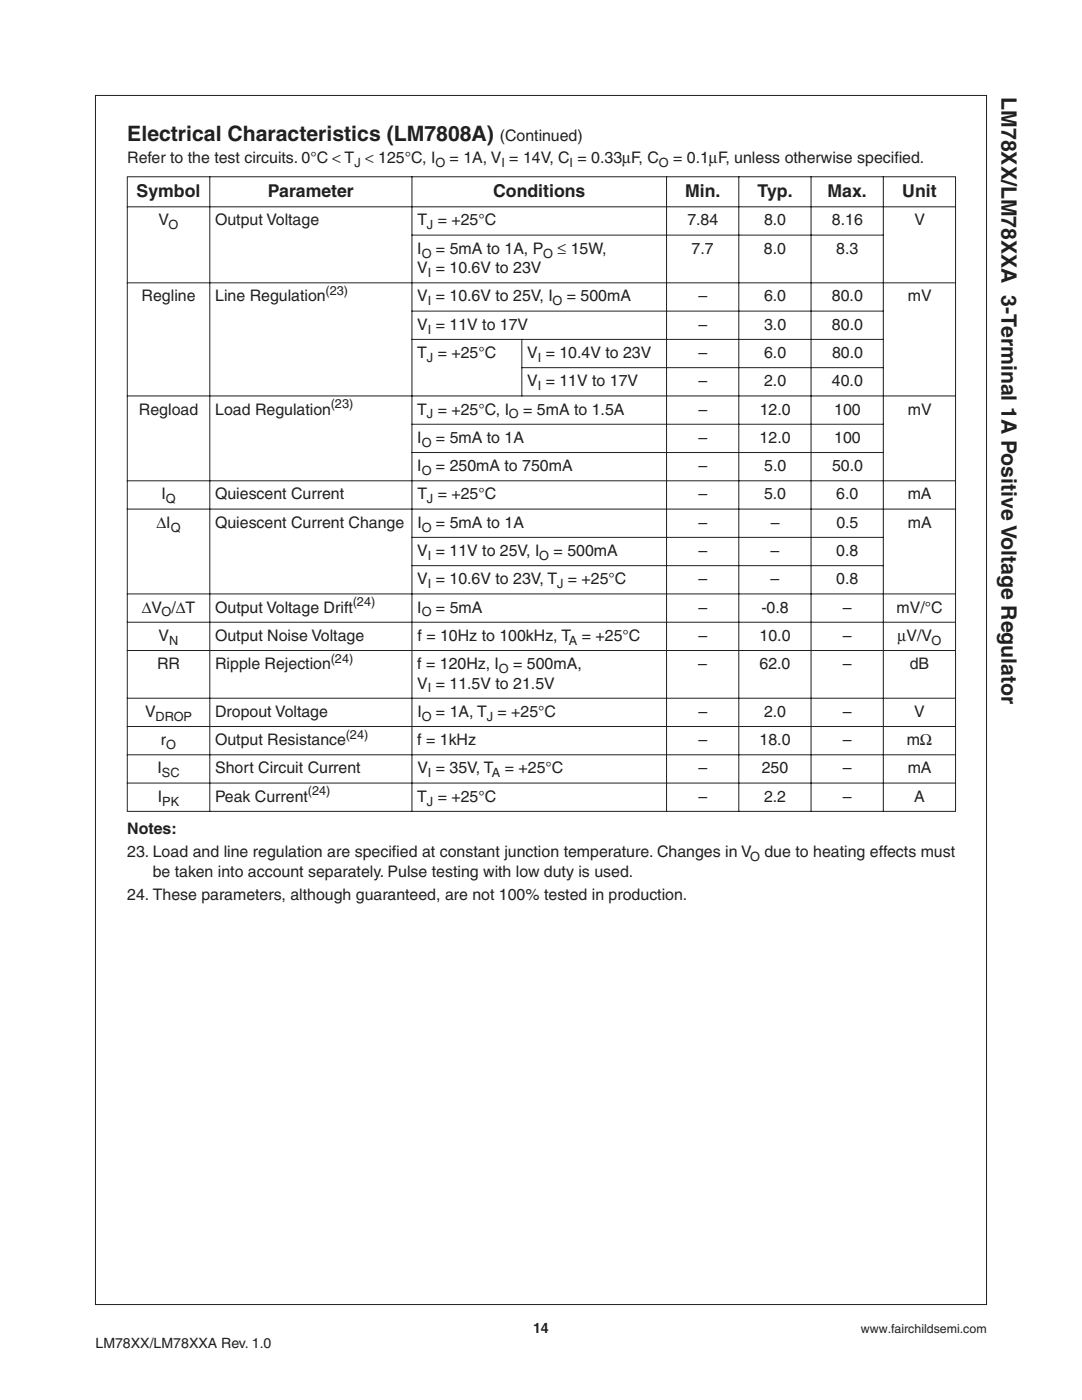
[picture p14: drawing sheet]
<svg xmlns="http://www.w3.org/2000/svg" width="216mm" height="279mm" viewBox="0 0 216 279" stroke-linecap="round" stroke-linejoin="round" font-family="sans-serif">
<defs><g id="words">
<g font-size="4.2" fill="#231f20">
<text x="199.8" y="19.4" transform="rotate(90 199.8 19.4)">LM78XX/LM78XXA 3-Terminal 1A Positive Voltage Regulator</text>
<text x="25.4" y="28.2">Electrical Characteristics (LM7808A)</text>
</g>
<g font-size="3.5" fill="#231f20">
<text x="27.3" y="39.2">Symbol</text>
<text x="53.5" y="39.2">Parameter</text>
<text x="98.4" y="39.2">Conditions</text>
<text x="136.7" y="39.2">Min.</text>
<text x="151.1" y="39.2">Typ.</text>
<text x="165.1" y="39.2">Max.</text>
<text x="180" y="39.2">Unit</text>
</g>
<g font-size="3.2" fill="#231f20">
<text x="99.7" y="28.2">(Continued)</text>
<text x="25.4" y="32.5">Refer to the test circuits. 0°C &lt; T &lt; 125°C, I</text>
<text x="89.7" y="32.5">= 1A, V = 14V, C = 0.33µF, C</text>
<text x="134.3" y="32.5">= 0.1µF, unless otherwise specif</text>
<text x="178.5" y="32.5">ied.</text>
<text x="31.6" y="45">V</text>
<text x="42.9" y="45">Output Voltage</text>
<text x="83.3" y="45">T = +25°C</text>
<text x="137.1" y="45">7.84</text>
<text x="152.5" y="45">8.0</text>
<text x="166" y="45">8.16</text>
<text x="182.5" y="45">V</text>
<text x="83.3" y="50.6">I</text>
<text x="87" y="50.6">= 5mA to 1A, P</text>
<text x="111.2" y="50.6">≤ 15W,</text>
<text x="138" y="50.6">7.7</text>
<text x="152.4" y="50.6">8.0</text>
<text x="166.9" y="50.6">8.3</text>
<text x="83.3" y="54.5">V = 10.6V to 23V</text>
<text x="28.3" y="60.1">Regline</text>
<text x="42.9" y="60.1">Line Regulation</text>
<text x="83.3" y="60.1">V = 10.6V to 25V, I</text>
<text x="83.3" y="65.8">V = 11V to 17V</text>
<text x="113.1" y="60.1">= 500mA</text>
<text x="139.4" y="60.1">–</text>
<text x="139.4" y="65.8">–</text>
<text x="152.5" y="60.1">6.0</text>
<text x="152.5" y="65.8">3.0</text>
<text x="166" y="60.1">80.0</text>
<text x="166" y="65.8">80.0</text>
<text x="181.1" y="60.1">mV</text>
<text x="83.3" y="71.4">T = +25°C</text>
<text x="105.2" y="71.4">V = 10.4V to 23V</text>
<text x="139.4" y="71.4">–</text>
<text x="152.5" y="71.4">6.0</text>
<text x="166" y="71.4">80.0</text>
<text x="105.2" y="77.1">V = 11V to 17V</text>
<text x="139.4" y="77.1">–</text>
<text x="152.5" y="77.1">2.0</text>
<text x="166" y="77.1">40.0</text>
<text x="27.7" y="82.7">Regload</text>
<text x="42.9" y="82.7">Load Regulation</text>
<text x="83.3" y="82.7">T = +25°C, I</text>
<text x="104.4" y="82.7">= 5mA to 1.5A</text>
<text x="139.4" y="82.7">–</text>
<text x="151.6" y="82.7">12.0</text>
<text x="166.5" y="82.7">100</text>
<text x="181.2" y="82.7">mV</text>
<text x="83.3" y="88.4">I</text>
<text x="87" y="88.4">= 5mA to 1A</text>
<text x="139.4" y="88.4">–</text>
<text x="151.6" y="88.4">12.0</text>
<text x="166.4" y="88.4">100</text>
<text x="83.3" y="94">I</text>
<text x="87" y="94">= 250mA to 750mA</text>
<text x="139.4" y="94">–</text>
<text x="152.5" y="94">5.0</text>
<text x="166" y="94">50.0</text>
<text x="32.2" y="99.7">I</text>
<text x="42.9" y="99.7">Quiescent Current</text>
<text x="83.3" y="99.7">T = +25°C</text>
<text x="139.4" y="99.7">–</text>
<text x="152.5" y="99.7">5.0</text>
<text x="166.9" y="99.7">6.0</text>
<text x="181.1" y="99.7">mA</text>
<text x="31.2" y="105.3">∆I</text>
<text x="42.9" y="105.3">Quiescent Current Change</text>
<text x="83.3" y="105.3">I</text>
<text x="87" y="105.3">= 5mA to 1A</text>
<text x="139.4" y="105.3">–</text>
<text x="153.8" y="105.3">–</text>
<text x="166.9" y="105.3">0.5</text>
<text x="181.1" y="105.3">mA</text>
<text x="83.3" y="110.9">V = 11V to 25V, I</text>
<text x="110.5" y="110.9">= 500mA</text>
<text x="139.4" y="110.9">–</text>
<text x="153.8" y="110.9">–</text>
<text x="166.9" y="110.9">0.8</text>
<text x="83.3" y="116.6">V = 10.6V to 23V, T = +25°C</text>
<text x="139.4" y="116.6">–</text>
<text x="153.8" y="116.6">–</text>
<text x="166.9" y="116.6">0.8</text>
<text x="28.3" y="122.2">∆V /∆T</text>
<text x="42.9" y="122.2">Output Voltage Drift</text>
<text x="83.3" y="122.2">I</text>
<text x="87" y="122.2">= 5mA</text>
<text x="139.3" y="122.2">–</text>
<text x="151.9" y="122.2">-0.8</text>
<text x="168.2" y="122.2">–</text>
<text x="178.9" y="122.2">mV/°C</text>
<text x="31.7" y="127.9">V</text>
<text x="42.9" y="127.9">Output Noise Voltage</text>
<text x="83.3" y="127.9">f = 10Hz to 100kHz, T = +25°C</text>
<text x="139.4" y="127.9">–</text>
<text x="151.6" y="127.9">10.0</text>
<text x="168.2" y="127.9">–</text>
<text x="179.1" y="127.9">µV/V</text>
<text x="31.3" y="133.5">RR</text>
<text x="42.9" y="133.5">Ripple Rejection</text>
<text x="83.3" y="137.4">V = 11.5V to 21.5V</text>
<text x="83.3" y="133.5">f = 120Hz, I</text>
<text x="102.4" y="133.5">= 500mA,</text>
<text x="139.3" y="133.5">–</text>
<text x="151.5" y="133.5">62.0</text>
<text x="168.2" y="133.5">–</text>
<text x="181.5" y="133.5">dB</text>
<text x="28.9" y="143.1">V</text>
<text x="42.9" y="143.1">Dropout Voltage</text>
<text x="83.3" y="143.1">I</text>
<text x="87" y="143.1">= 1A, T = +25°C</text>
<text x="139.4" y="143.1">–</text>
<text x="152.5" y="143.1">2.0</text>
<text x="168.2" y="143.1">–</text>
<text x="182.4" y="143.1">V</text>
<text x="32.1" y="148.7">r</text>
<text x="42.9" y="148.7">Output Resistance</text>
<text x="83.3" y="148.7">f = 1kHz</text>
<text x="139.4" y="148.7">–</text>
<text x="151.6" y="148.7">18.0</text>
<text x="168.2" y="148.7">–</text>
<text x="181" y="148.7">mΩ</text>
<text x="31.4" y="154.3">I</text>
<text x="42.9" y="154.3">Short Circuit Current</text>
<text x="83.3" y="154.3">V = 35V, T</text>
<text x="100.7" y="154.3">= +25°C</text>
<text x="139.4" y="154.3">–</text>
<text x="152" y="154.3">250</text>
<text x="168.2" y="154.3">–</text>
<text x="181.1" y="154.3">mA</text>
<text x="31.5" y="160">I</text>
<text x="42.9" y="160">Peak Current</text>
<text x="83.3" y="160">T = +25°C</text>
<text x="139.4" y="160">–</text>
<text x="152.5" y="160">2.2</text>
<text x="168.2" y="160">–</text>
<text x="182.4" y="160">A</text>
<text x="25.4" y="166.5">Notes:</text>
<text x="25.4" y="171.1">23. Load and line regulation are specif</text>
<text x="78.2" y="171.1">ied at constant junction temperature. Changes in V</text>
<text x="152.5" y="171.1">due to heating effects must</text>
<text x="25.4" y="179.6">24. These parameters, although guaranteed, are not 100% tested in production.</text>
<text x="30.5" y="175">be taken into account separately. Pulse testing with low duty is used.</text>
</g>
<g font-size="2.8" fill="#231f20">
<text x="19" y="268.9">LM78XX/LM78XXA Rev. 1.0</text>
<text x="106.4" y="266">14</text>
</g>
<g font-size="2.5" fill="#231f20">
<text x="70.7" y="33.2">J</text>
<text x="86.9" y="33.2">O</text>
<text x="100" y="33.2">I</text>
<text x="113.7" y="33.2">I</text>
<text x="131.5" y="33.2">O</text>
<text x="33.7" y="45.8">O</text>
<text x="85.2" y="45.8">J</text>
<text x="84.1" y="51.4">O</text>
<text x="108.4" y="51.4">O</text>
<text x="64.9" y="58.9">(23)</text>
<text x="85.4" y="55.3">I</text>
<text x="85.4" y="60.9">I</text>
<text x="110.3" y="60.9">O</text>
<text x="85.4" y="66.6">I</text>
<text x="85.2" y="72.2">J</text>
<text x="107.3" y="72.2">I</text>
<text x="107.3" y="77.9">I</text>
<text x="66" y="81.5">(23)</text>
<text x="85.2" y="83.5">J</text>
<text x="101.6" y="83.5">O</text>
<text x="84.1" y="89.2">O</text>
<text x="84.1" y="94.8">O</text>
<text x="33.1" y="100.5">Q</text>
<text x="85.2" y="100.5">J</text>
<text x="34.1" y="106.1">Q</text>
<text x="84.1" y="106.1">O</text>
<text x="85.4" y="111.7">I</text>
<text x="107.6" y="111.7">O</text>
<text x="85.4" y="117.4">I</text>
<text x="111.2" y="117.4">J</text>
<text x="32.2" y="123">O</text>
<text x="70.4" y="121">(24)</text>
<text x="84.1" y="123">O</text>
<text x="33.8" y="128.7">N</text>
<text x="113.5" y="128.7">A</text>
<text x="185.9" y="128.7">O</text>
<text x="66" y="132.3">(24)</text>
<text x="99.6" y="134.3">O</text>
<text x="31.1" y="143.8">DROP</text>
<text x="84.1" y="143.8">O</text>
<text x="85.4" y="138.2">I</text>
<text x="97.1" y="143.8">J</text>
<text x="33.2" y="149.5">O</text>
<text x="69" y="147.4">(24)</text>
<text x="32.3" y="155.1">SC</text>
<text x="85.4" y="155.1">I</text>
<text x="98.2" y="155.1">A</text>
<text x="32.4" y="160.8">PK</text>
<text x="61.4" y="158.7">(24)</text>
<text x="85.2" y="160.8">J</text>
<text x="149.7" y="171.9">O</text>
<text x="171.8" y="266">www.fairchildsemi.com</text>
</g>
</g></defs>
<g fill="none" stroke="#231f20" stroke-width=".2">
<path d="M19 19.1h177.8v241.2h-177.8zM25.3 35.3h165.5M25.4 35.4v126.4M41.9 35.2v126.8M82.2 35.2v126.8M133 35.2v126.8M147.4 35.2v126.8M161.8 35.2v126.8M176.3 35.2v126.8M190.7 35.4v126.4M25.3 41.3h165.5M25.3 56.4h165.5"/>
<path d="M82.1 46.9h94.2M25.3 79h165.5M82.1 62.1h94.2M82.1 67.7h94.2M104 73.4h72.3M104.1 67.6v11.5M25.3 96h165.5M82.1 84.7h94.2M82.1 90.3h94.2M25.3 101.6h165.5M25.3 118.5h165.5M82.1 107.2h94.2"/>
<path d="M82.1 112.9h94.2M25.3 124.2h165.5M25.3 129.8h165.5M25.3 139.3h165.5M25.3 145h165.5M25.3 150.6h165.5M25.3 156.3h165.5M25.3 161.9h165.5"/>
</g>
<use href="#words"/>
</svg>
